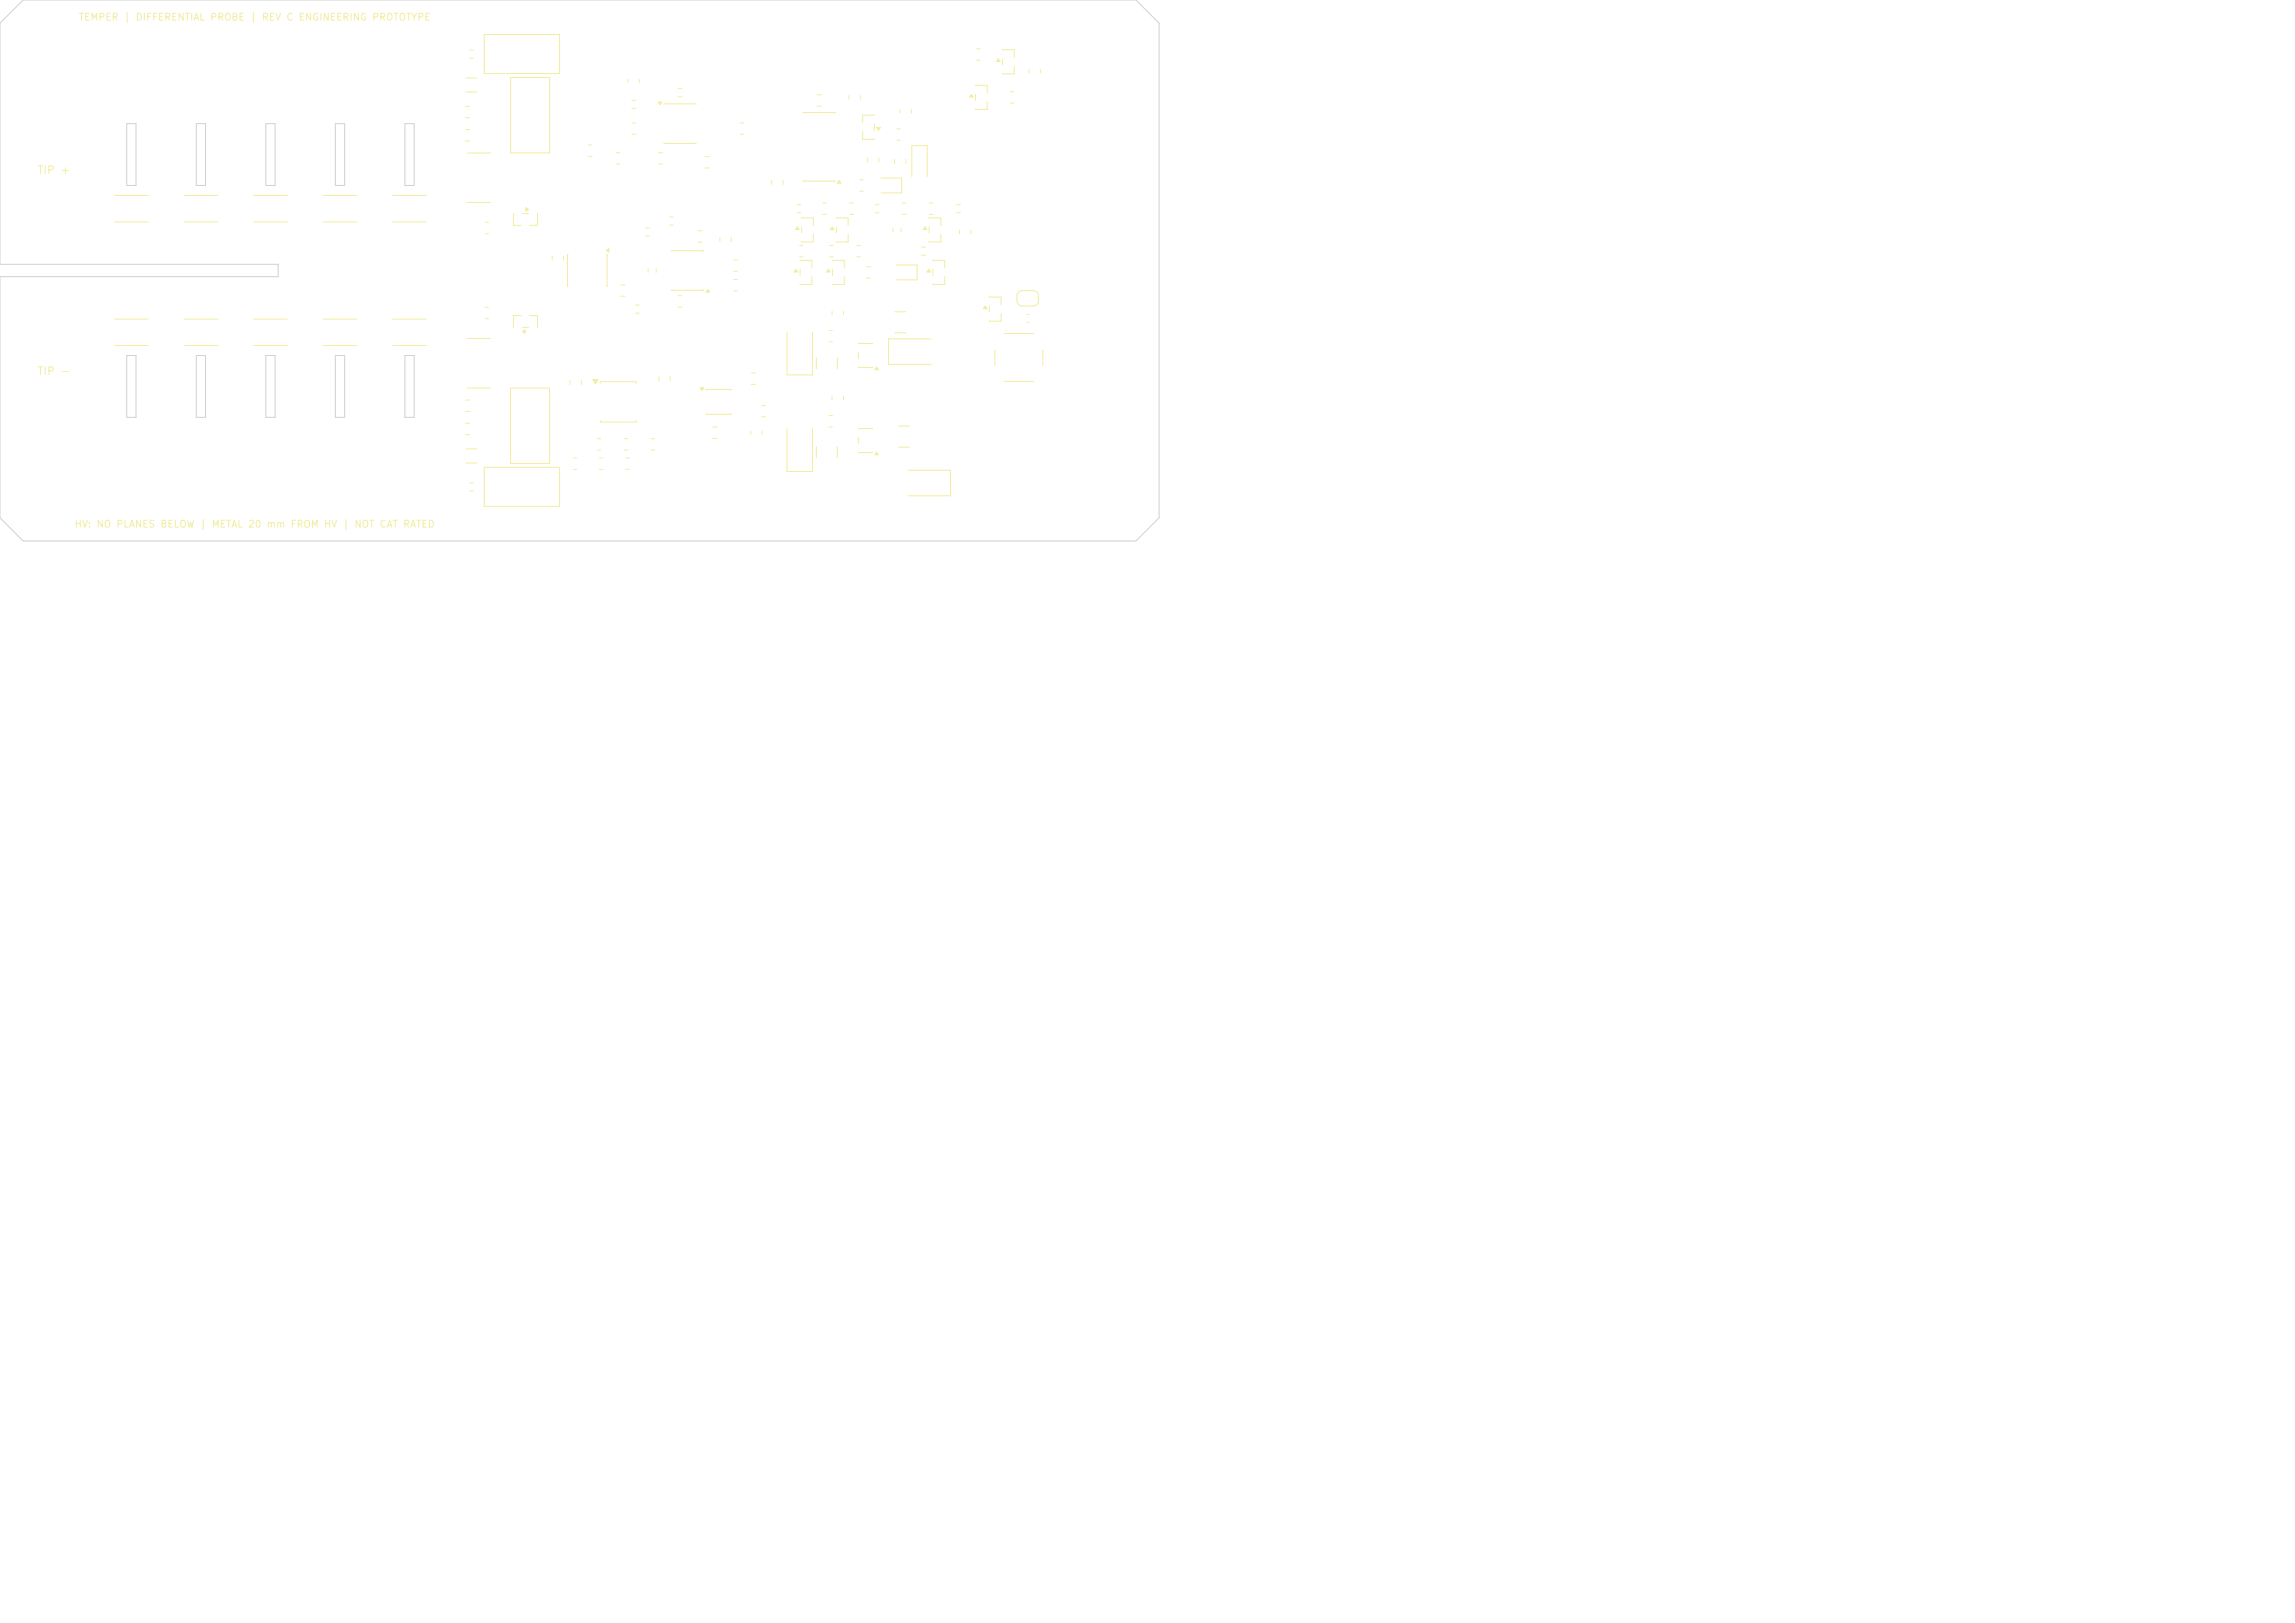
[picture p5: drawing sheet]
<svg xmlns="http://www.w3.org/2000/svg" width="297mm" height="210mm" viewBox="0 0 297 210" stroke-linecap="round" stroke-linejoin="round" font-family="sans-serif">
<defs><g id="words">
<g font-size="1" fill="#f2eda1">
<text x="4.8" y="22.8">TIP +</text>
<text x="4.8" y="48.8">TIP -</text>
</g>
<g font-size=".9" fill="#f2eda1">
<text x="10.1" y="2.9">TEMPER | DIFFERENTIAL PROBE | REV C ENGINEERING PROTOTYPE</text>
<text x="9.6" y="68.5">HV: NO PLANES BELOW | METAL 20 mm FROM HV | NOT CAT RATED</text>
</g>
</g></defs>
<g fill="none" stroke="#f2eda1" stroke-width=".13">
<path d="M50.8 25.3h4.4M50.8 28.7h4.4M111.3 23.3h.4M111.3 24.7h.4M113.3 26.5h.4M113.3 27.5h.4M115.6 29.5v.5M116.6 29.5v.5M92.2 55.3h.6M92.2 56.7h.6M111.1 55.5h1.8M111.1 56.6v.8"/>
<path d="M111.1 58.5h1.8M113.5 58.5l.2 .3h-.5z"/>
</g>
<path d="M113.5 58.5l.2 .3h-.5z" fill="#f2eda1"/>
<path d="M60.2 16.8h.6M60.2 18.2h.6M127.5 39.6l.2 .3h-.4zM128 38.5l1.6-.1v1M128 39.6v.8M129.6 40.6v1l-1.6-.1" fill="none" stroke="#f2eda1" stroke-width=".13"/>
<path d="M127.5 39.6l.2 .3h-.4z" fill="#f2eda1"/>
<g fill="none" stroke="#f2eda1" stroke-width=".13">
<path d="M81.8 13h.4M81.8 14h.4M103.9 14.6h4.2M23.8 25.3h4.4M23.8 28.7h4.4M93.2 30.7v.6M94.6 30.7v.6M103.9 23.4h4.2M108.6 23.4l.2 .3h-.4zM112.2 34.5h.4M112.2 36h.4M114 23h2.7v2h-2.7"/>
<path d="M97.2 48.3h.6M97.2 49.7h.6M115.8 40.3h1.4M115.8 43.1h1.4"/>
</g>
<path d="M108.6 23.4l.2 .3h-.4z" fill="#f2eda1"/>
<path d="M87.7 38.3h.6M87.7 39.7h.6M107.7 29.4l.2 .3h-.4zM108.2 28.2h1.6v1M108.2 29.4v.7M109.8 30.3v1h-1.6M77.3 56.8h.4M77.3 58.2h.4" fill="none" stroke="#f2eda1" stroke-width=".13"/>
<path d="M107.7 29.4l.2 .3h-.4z" fill="#f2eda1"/>
<path d="M120.2 34.9l.2 .3h-.4zM120.7 33.7h1.6v1M120.7 34.9v.7M122.3 35.8v1h-1.6M50.8 41.3h4.4M50.8 44.7h4.4" fill="none" stroke="#f2eda1" stroke-width=".13"/>
<path d="M120.2 34.9l.2 .3h-.4z" fill="#f2eda1"/>
<path d="M103 34.9l.2 .3h-.4zM103.2 26.5h.4M103.2 27.5h.4M103.5 33.7h1.6v1M103.5 34.9v.7M105.1 35.8v1h-1.6" fill="none" stroke="#f2eda1" stroke-width=".13"/>
<path d="M103 34.9l.2 .3h-.4z" fill="#f2eda1"/>
<path d="M80.3 36.9h.6M80.3 38.3h.6M67.4 40.8h-1l.1 1.6M67.6 42.4h.8M67.6 42.9l.4-.2v.4zM68.6 40.8h1l-.1 1.6M107.7 40.3v.4M109.1 40.3v.4M62.7 60.5h9.7v5h-9.7z" fill="none" stroke="#f2eda1" stroke-width=".13"/>
<path d="M67.6 42.9l.4-.2v.4z" fill="#f2eda1"/>
<path d="M85.2 13.2h.4l-.2 .3zM85.9 13.5v-.1h4.2v.1M85.9 18.5v.1h4.2v-.1M107.3 42.8h.4M107.3 44.2h.4" fill="none" stroke="#f2eda1" stroke-width=".13"/>
<path d="M85.2 13.2h.4l-.2 .3z" fill="#f2eda1"/>
<g fill="none" stroke="#f2eda1" stroke-width=".13">
<path d="M60.3 10.1h1.4M60.3 11.9h1.4M62.7 4.5h9.7v5h-9.7zM76.2 18.8h.4M81.8 15.9h.4M81.8 17.4h.4M87.8 11.5h.4M87.8 12.5h.4M95.8 15.9h.4M95.8 17.4h.4M116.1 16.7h.4M116.1 18.1h.4"/>
<path d="M126.4 6.3h.4M126.4 7.8h.4M129.2 7.6l.2 .3h-.4zM129.7 6.5l1.6-.1v1M129.7 7.6v.8M131.3 8.6v1l-1.6-.1M41.8 25.3h4.4M41.8 28.7h4.4M62.8 39.8h.4M76.2 20.2h.4M86.7 28.1h.4M86.7 29.1h.4"/>
<path d="M90.3 29.9h.6M90.3 31.3h.6M112.3 20.5v.4M113.7 20.5v.4M116.8 26.3h.4M116.8 27.7h.4M118 22.9v-4.1h2v4.1M119.3 32h.4M119.3 33h.4M123.8 26.5h.5M123.8 27.5h.5M23.8 41.3h4.4"/>
<path d="M23.8 44.7h4.4M60.3 58.1h1.4M60.3 59.9h1.4M62.8 41.2h.4M73.8 49.2v.6M75.2 49.2v.6M81 59.3h.4M85.3 48.7v.6M86.7 48.7v.6M101.8 43v5.5h3.3v-5.5M116.3 55.1h1.4M116.3 57.9h1.4"/>
<path d="M132.9 40.7h.2M132.9 41.7h.2M81 60.7h.4"/>
</g>
<path d="M129.2 7.6l.2 .3h-.4z" fill="#f2eda1"/>
<path d="M119.7 29.4l.2 .3h-.4zM120.2 28.2h1.6v1M120.2 29.4v.7M121.8 30.3v1h-1.6" fill="none" stroke="#f2eda1" stroke-width=".13"/>
<path d="M119.7 29.4l.2 .3h-.4z" fill="#f2eda1"/>
<path d="M105.7 12.3h.6M105.7 13.7h.6M109.9 12.4v.4M111.3 12.4v.4M125.7 12.2l.2 .3h-.4zM126.2 11.1l1.6-.1v1M126.2 12.2v.8M127.8 13.2v1l-1.6-.1M60.8 62.5h.4M60.8 63.5h.4" fill="none" stroke="#f2eda1" stroke-width=".13"/>
<path d="M125.7 12.2l.2 .3h-.4z" fill="#f2eda1"/>
<path d="M111.1 44.5h1.8M111.1 45.6v.8M111.1 47.5h1.8M113.5 47.5l.2 .3h-.5z" fill="none" stroke="#f2eda1" stroke-width=".13"/>
<path d="M113.5 47.5l.2 .3h-.5z" fill="#f2eda1"/>
<path d="M133.2 9v.4M134.6 9v.4M73.5 32.9h-.1v4.2h.1M78.5 32.9h.1v4.2h-.1M78.5 32.4l.3-.2v.4zM83.9 34.8v.4M84.9 34.8v.4M117.5 60.9h5.5v3.3h-5.5" fill="none" stroke="#f2eda1" stroke-width=".13"/>
<path d="M78.5 32.4l.3-.2v.4z" fill="#f2eda1"/>
<path d="M111.6 17v1h1.6M113.2 15l-1.6-.1v1M113.2 16.1v.8M113.5 16.5h.4l-.2 .3zM107.4 31.8h.4M107.4 33.2h.4M80.8 56.8h.4M80.8 58.2h.4M101.8 55.5v5.5h3.3v-5.5M105.6 46.3v1.4M108.4 46.3v1.4" fill="none" stroke="#f2eda1" stroke-width=".13"/>
<path d="M113.5 16.5h.4l-.2 .3z" fill="#f2eda1"/>
<path d="M66.1 10h5v9.8h-5zM131.8 37.8l.4-.2h1.5a.7 .7 0 0 1 .7 .7v.6a.7 .7 0 0 1-.7 .7h-1.4a.7 .7 0 0 1-.7-.7v-.7zM60.5 43.8h3M60.5 50.2h3M90.6 50.2h.5l-.3 .3zM91.4 50.5v-.1h3.2v.1M91.4 53.5v.1h3.2v-.1" fill="none" stroke="#f2eda1" stroke-width=".13"/>
<path d="M90.6 50.2h.5l-.3 .3z" fill="#f2eda1"/>
<g fill="none" stroke="#f2eda1" stroke-width=".13">
<path d="M85.2 19.8h.6M32.8 25.3h4.4M32.8 28.7h4.4M71.5 33.1v.6M72.9 33.1v.6M83.5 29.5h.5M83.5 30.5h.5M85.2 21.2h.6M107.2 34.9l.2 .3h-.4zM107.7 33.7h1.6v1M107.7 34.9v.7M109.3 35.8v1h-1.6"/>
<path d="M124.2 29.8v.4M125.6 29.8v.4M32.8 41.3h4.4M32.8 44.7h4.4M60.2 51.8h.6M60.2 53.2h.6M66.1 50.2h5v9.8h-5zM77.6 59.3h.4M128.7 45.3v2M129.9 43.2h3.8M129.9 49.4h3.8M134.9 45.3v2"/>
<path d="M77.6 60.7h.4"/>
</g>
<path d="M107.2 34.9l.2 .3h-.4z" fill="#f2eda1"/>
<path d="M60.2 13.8h.6M60.2 15.2h.6M60.8 6.5h.4M60.8 7.5h.4M86.9 32.5v-.1h4.2v.1M86.9 37.5v.1h4.2v-.1M91.6 37.5l.2 .3h-.4zM84.3 56.8h.4M84.3 58.2h.4" fill="none" stroke="#f2eda1" stroke-width=".13"/>
<path d="M91.6 37.5l.2 .3h-.4z" fill="#f2eda1"/>
<path d="M130.8 11.9h.4M130.8 13.3h.4M103.2 29.4l.2 .3h-.4zM103.7 28.2h1.6v1M103.7 29.4v.7M105.3 30.3v1h-1.6M98.6 52.5h.4M98.6 53.9h.4" fill="none" stroke="#f2eda1" stroke-width=".13"/>
<path d="M103.2 29.4l.2 .3h-.4z" fill="#f2eda1"/>
<g fill="none" stroke="#f2eda1" stroke-width=".13">
<path d="M116.5 14.2v.4M117.9 14.2v.4M66.5 27.6l-.1 1.6h1M67.6 27.6h.8M68 26.9l.4 .2-.4 .2zM69.5 27.6l.1 1.6h-1M82.3 39.5h.4M95 36.2h.4M95 37.6h.4M95 33.6h.4M95 35.1h.4M14.8 41.3h4.4"/>
<path d="M14.8 44.7h4.4M41.8 41.3h4.4M41.8 44.7h4.4M82.3 40.5h.4M105.6 57.8v1.4M108.4 57.8v1.4M120.5 43.9h-5.5v3.3h5.5"/>
</g>
<path d="M68 26.9l.4 .2-.4 .2z" fill="#f2eda1"/>
<path d="M79.8 19.8h.4M79.8 21.2h.4M74.2 59.3h.4M76.7 49.1h.7l-.4 .5zM77.7 49.6v-.2h4.6v.2M77.7 54.4v.2h4.6v-.2M74.2 60.7h.4" fill="none" stroke="#f2eda1" stroke-width=".13"/>
<path d="M76.7 49.1h.7l-.4 .5z" fill="#f2eda1"/>
<g fill="none" stroke="#f2eda1" stroke-width=".13">
<path d="M60.5 19.8h3M81.3 10.3v.4M82.7 10.3v.4M14.8 25.3h4.4M14.8 28.7h4.4M60.5 26.2h3M62.8 28.8h.4M62.8 30.2h.4M91.2 20.3h.6M91.2 21.7h.6M99.9 23.3v.6M101.3 23.3v.6"/>
<path d="M103.5 31.8h.4M103.5 33.2h.4M106.5 26.3h.4M106.5 27.7h.4M110 26.3h.4M110 27.7h.4M110.9 31.8h.4M110.9 33.2h.4M115.8 20.6v.6M116 34.3h2.7v1.9h-2.7M117.2 20.6v.6M120.3 26.3h.4"/>
<path d="M120.3 27.7h.4M60.2 54.8h.6M60.2 56.2h.6M97.2 55.8v.4M98.6 55.8v.4M107.3 53.8h.4M107.3 55.2h.4M107.7 51.3v.4M109.1 51.3v.4"/>
</g>
<path d="M0 3l3-3h144l3 3v64l-3 3h-144l-3-3v-31.2h36v-1.6h-36zM16.4 16h1.2v8h-1.2zM25.4 16h1.2v8h-1.2zM34.4 16h1.2v8h-1.2zM43.4 16h1.2v8h-1.2zM52.4 16h1.2v8h-1.2zM16.4 46h1.2v8h-1.2zM25.4 46h1.2v8h-1.2zM34.4 46h1.2v8h-1.2zM43.4 46h1.2v8h-1.2zM52.4 46h1.2v8h-1.2z" fill="none" stroke="#d0d2cd" stroke-width=".13"/>
<use href="#words"/>
</svg>
